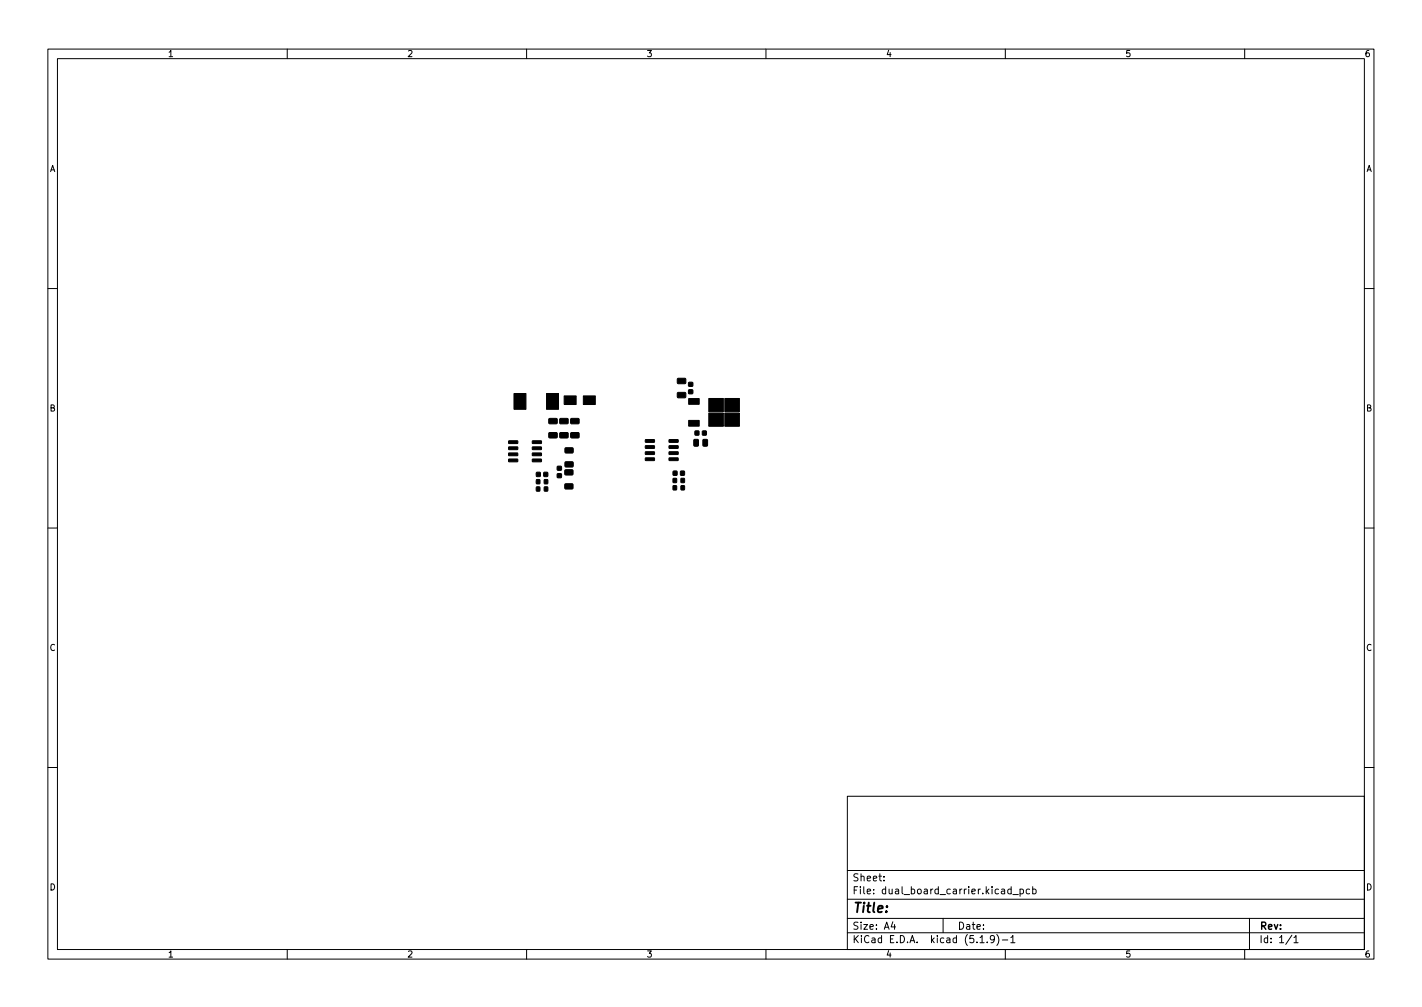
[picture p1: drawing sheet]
<svg xmlns="http://www.w3.org/2000/svg" width="297mm" height="210mm" viewBox="0 0 297 210" stroke-linecap="round" stroke-linejoin="round" font-family="sans-serif">
<defs><g id="words">
<text font-size="2.8" x="178" y="190.6">Title:</text>
<g font-size="2.1">
<text x="178" y="184">Sheet:</text>
<text x="178" y="186.7">File: dual_board_carrier.kicad_pcb</text>
<text x="178" y="196.9">KiCad E.D.A. kicad (5.1.9)-1</text>
<text x="178" y="194.1">Size: A4</text>
<text x="200" y="194.1">Date:</text>
<text x="263" y="194.1">Rev:</text>
<text x="263" y="196.9">Id: 1/1</text>
</g>
<g font-size="1.8">
<text x="35" y="11.9">1</text>
<text x="85" y="11.9">2</text>
<text x="135" y="11.9">3</text>
<text x="185" y="11.9">4</text>
<text x="235" y="11.9">5</text>
<text x="285" y="11.9">6</text>
<text x="10.3" y="35.9">A</text>
<text x="285.3" y="35.9">A</text>
<text x="10.3" y="85.9">B</text>
<text x="285.3" y="85.9">B</text>
<text x="10.3" y="135.9">C</text>
<text x="285.3" y="135.9">C</text>
<text x="10.3" y="185.9">D</text>
<text x="285.3" y="185.9">D</text>
<text x="35" y="199.9">1</text>
<text x="85" y="199.9">2</text>
<text x="135" y="199.9">3</text>
<text x="185" y="199.9">4</text>
<text x="235" y="199.9">5</text>
<text x="285" y="199.9">6</text>
</g>
</g></defs>
<g fill="none" stroke="#000" stroke-width=".21">
<path d="M10 10.2h277v190.1h-277zM12 12.2h273v186.1h-273zM60 10.2v2M110 10.2v2M160 10.2v2M210 10.2v2M260 10.2v2M10 60.2h2M285 60.2h2M10 110.2h2M285 110.2h2M10 160.2h2"/>
<path d="M177 166.3h108v32h-108zM285 160.2h2M60 198.3v2M110 198.3v2M160 198.3v2M177 194.8h108M177 191.8h108M177 187.8h108M177 181.8h108M184.6 183.8v.1M184.6 183v.1M186.5 192.5l-.4 1h1"/>
<path d="M186.9 193v1M197 191.8v3M204.7 195.8l.4-.5v1.5M204.7 196.8h.9M206.2 196.7v.1M207.7 196l-.3 .3-.4-.1-.1-.2 .1-.6 .4-.1 .2 .2a.99 .99 0 0 1-.3 1.3h-.3M208.2 195.1a1.72 1.72 0 0 1 0 2.3M209.4 196.3h1.1M210 198.3v2M211.1 195.8l.5-.5v1.5M211.1 196.8h.9M211.2 185.7l-.4-.1-.3 .3 .1 .7h.6"/>
<path d="M211.2 185.1v1.5M211.6 186.8h1.1M213.1 185.7l.4-.1 .3 .3-.2 .7h-.5M213.1 185.6v1.5M215.1 185.7l-.5-.1-.2 .3 .1 .7h.6M215.7 185.7l.4-.1 .3 .3-.1 .7h-.6M215.7 185.1v1.5M260 198.3v2M261 191.8v6.5M269.9 195.3l-1.3 1.9M270.3 195.8l.4-.5v1.5M270.3 196.8h.8"/>
</g>
<g fill="#000" stroke="#000" stroke-width=".21">
<path d="M141.5 79h1.6l.2 .2-.1 .8-.2 .1h-1.4l-.1-.2zM143.9 79.9h.8v.7h-.8zM107.4 82.2h2.5v3.3h-2.5zM106.3 95.9l1.8-.1 .1 .5-.2 .1h-1.7zM106.3 94.6h1.8l.1 .4-.2 .2h-1.7zM106.3 93.3h1.8l.1 .5-.2 .1h-1.7zM106.3 92.1l1.8-.1 .1 .5-.2 .1h-1.7zM112.1 98.6h.7v.9h-.7zM111.2 92.1l1.8-.1 .1 .5-.1 .1h-1.7zM111.2 93.3h1.8l.1 .5-.1 .1h-1.7zM111.2 94.6h1.8l.1 .4-.1 .2h-1.7zM111.2 95.9l1.8-.1 .1 .5-.1 .1h-1.7z"/>
<path d="M114.2 82.2h2.5v3.3h-2.5zM113.6 98.6h.8v.9h-.8zM114.7 90.4l1.6-.1 .1 .2v.8l-.2 .2-1.5-.1-.1-.2zM114.7 87.4h1.6l.1 .2v.8l-.2 .1h-1.5l-.1-.2zM116.4 98.9h.8v.8h-.8zM116.4 97.4h.8v.8h-.8zM117 87.4h1.6l.1 .2v.8l-.2 .1h-1.5l-.1-.2zM117 90.4l1.6-.1 .1 .2v.8l-.2 .2-1.5-.1-.1-.2zM118 98.1h1.6l.1 .2v.8l-.2 .1h-1.4l-.1-.2zM118.1 96.5l1.5-.1 .1 .2v.8l-.2 .1h-1.4l-.1-.2zM118.1 93.5h1.5l.1 .2v.8l-.2 .1h-1.4l-.1-.2zM117.9 82.7h2.5v1.8h-2.5z"/>
<path d="M119.3 90.4l1.6-.1 .1 .2v.8l-.2 .2-1.5-.1-.1-.2zM119.3 87.4h1.6l.1 .2v.8l-.2 .1h-1.5l-.1-.2zM121.9 82.7h2.5v1.8h-2.5zM134.8 95.6h1.8l.1 .5-.1 .1h-1.7zM134.8 94.4l1.8-.1 .1 .5-.1 .1h-1.7zM134.8 93.1l1.8-.1 .1 .5-.1 .1h-1.7zM134.8 91.8h1.8l.1 .4-.1 .2h-1.7zM140.6 99.9h.7v.9l-.7-.1zM140.6 98.4h.8v.8h-.8zM139.8 91.8h1.8l.1 .4-.2 .2h-1.6zM139.8 93.1l1.8-.1 .1 .5-.2 .1h-1.6zM139.8 94.4l1.8-.1 .1 .5-.2 .1h-1.6z"/>
<path d="M139.8 95.6h1.8l.1 .5-.2 .1h-1.6zM142.2 98.4h.7v.8h-.7zM142.3 99.9h.7l-.1 .9-.6-.1zM141.5 82l1.6-.1 .2 .2-.1 .8-.2 .2-1.4-.1-.1-.2zM143.9 87.8h2.2v1.2h-2.2zM143.9 83.2h2.2v1.2h-2.2zM143.9 81.4h.8v.8h-.8zM145 91.8l.7-.1 .2 .2v1l-.1 .2-.7 .1-.2-.2zM145.2 90h.8v.8h-.8zM146.8 90h.7v.8h-.7zM146.9 91.8l.7-.1 .2 .2v1l-.1 .2-.7 .1-.2-.2zM148.1 86.3h3v2.7h-3z"/>
<path d="M148.1 83.2h3v2.8h-3zM151.4 83.2h3.1v2.8h-3.1zM151.4 86.3h3.1v2.7h-3.1zM112.1 101.7h.7l-.1 .8h-.7zM112.1 100.2h.7l-.1 .8h-.7zM113.7 101.7h.7v.8h-.7zM113.7 100.2h.7v.8h-.7zM118 101.1l1.6-.1 .1 .2v.8l-.2 .1h-1.4l-.1-.2zM140.6 101.4h.7v.9h-.7zM142.3 101.4h.7l-.1 .9h-.6z"/>
</g>
<use href="#words"/>
</svg>
